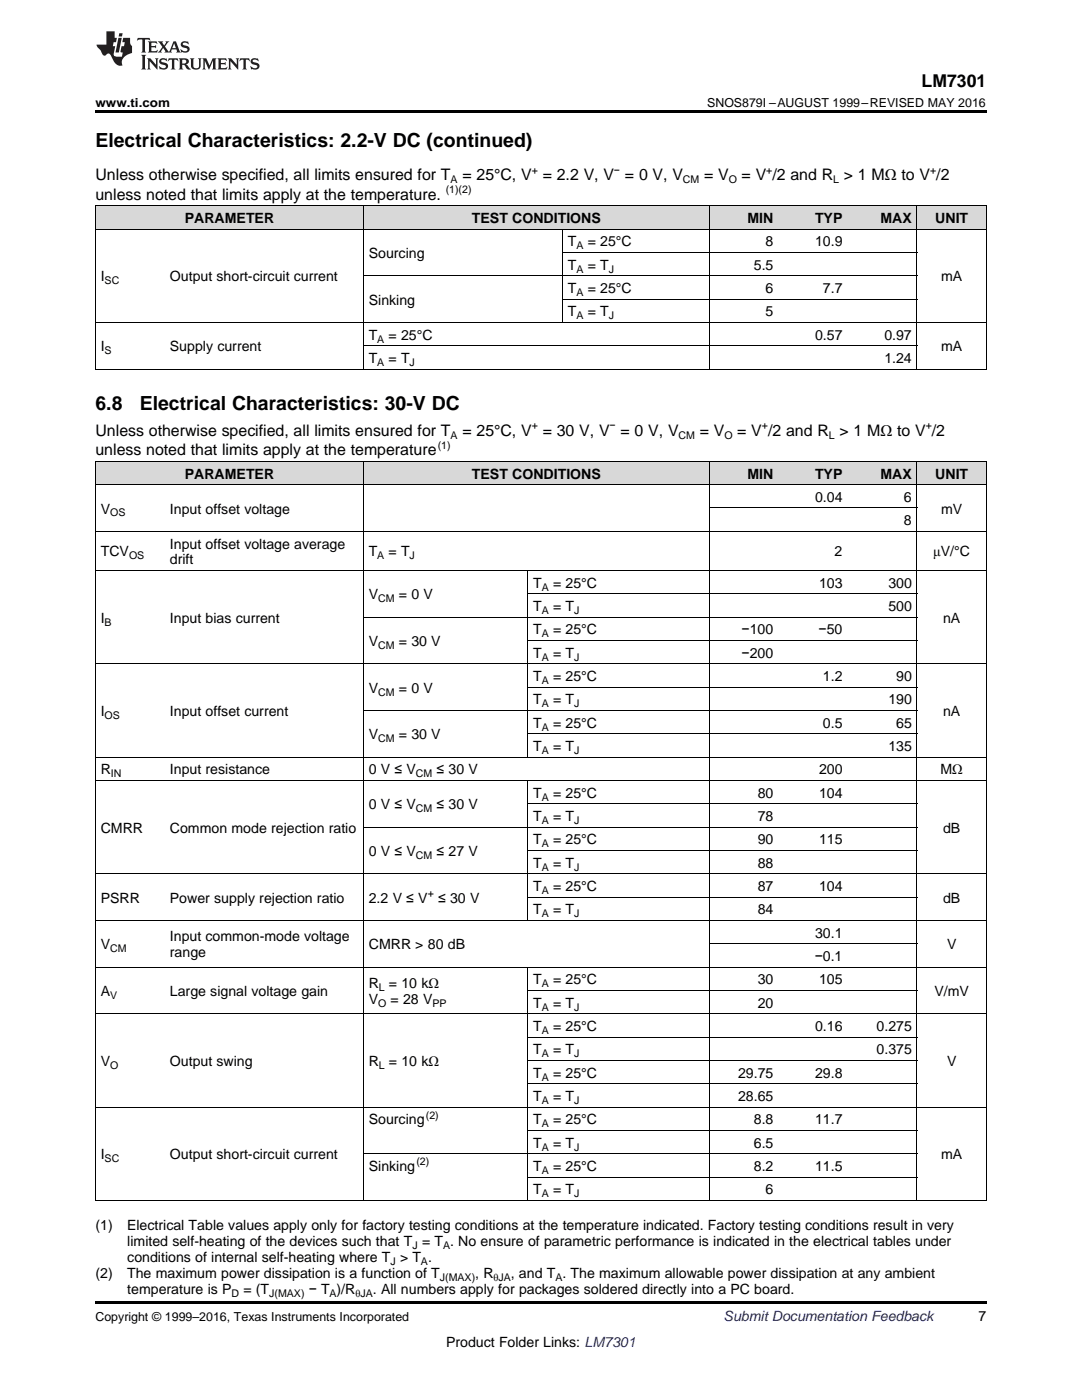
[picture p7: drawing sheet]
<svg xmlns="http://www.w3.org/2000/svg" width="216mm" height="279mm" viewBox="0 0 216 279" stroke-linecap="round" stroke-linejoin="round" font-family="sans-serif">
<defs><g id="words">
<g font-size="3.9">
<text x="19" y="29.3">Electrical Characteristics: 2.2-V DC (continued)</text>
<text x="19" y="81.8">6.8</text>
<text x="27.9" y="81.8">Electrical Characteristics: 30-V DC</text>
</g>
<text font-size="3.5" x="183.9" y="17.3">LM7301</text>
<g font-size="3.2">
<text x="19" y="36">Unless otherwise specified, all limits ensured for T</text>
<text x="92.3" y="36">= 25°C, V = 2.2 V, V = 0 V, V</text>
<text x="140.5" y="36">= V</text>
<text x="148" y="36">= V /2 and R &gt; 1 MΩ to V /2</text>
<text x="19" y="39.9">unless noted that limits apply at the temperature.</text>
<text x="19" y="87">Unless otherwise specified, all limits ensured for T</text>
<text x="92.3" y="87">= 25°C, V = 30 V, V = 0 V, V</text>
<text x="139.6" y="87">= V</text>
<text x="147.1" y="87">= V /2 and R &gt; 1 MΩ to V /2</text>
<text x="19" y="90.8">unless noted that limits apply at the temperature</text>
</g>
<g font-size="2.8">
<text x="36.9" y="44.5">PARAMETER</text>
<text x="94.2" y="44.5">TEST CONDITIONS</text>
<text x="149.2" y="44.5">MIN</text>
<text x="162.6" y="44.5">TYP</text>
<text x="175.7" y="44.5">MAX</text>
<text x="186.6" y="44.5">UNIT</text>
<text x="73.6" y="51.5">Sourcing</text>
<text x="113.3" y="49.2">T</text>
<text x="113.3" y="53.8">T</text>
<text x="117.3" y="49.2">= 25°C</text>
<text x="117.3" y="53.8">= T</text>
<text x="150.4" y="53.8">5.5</text>
<text x="152.8" y="49.2">8</text>
<text x="162.6" y="49.2">10.9</text>
<text x="20.1" y="56.2">I</text>
<text x="33.9" y="56.2">Output short-circuit current</text>
<text x="113.3" y="58.5">T</text>
<text x="117.3" y="58.5">= 25°C</text>
<text x="152.8" y="58.5">6</text>
<text x="164.2" y="58.5">7.7</text>
<text x="187.8" y="56.2">mA</text>
<text x="73.6" y="60.8">Sinking</text>
<text x="113.3" y="63.1">T</text>
<text x="117.3" y="63.1">= T</text>
<text x="152.8" y="63.1">5</text>
<text x="20.1" y="70.1">I</text>
<text x="33.9" y="70.1">Supply current</text>
<text x="73.6" y="67.8">T</text>
<text x="77.5" y="67.8">= 25°C</text>
<text x="162.6" y="67.8">0.57</text>
<text x="176.5" y="67.8">0.97</text>
<text x="187.8" y="70.1">mA</text>
<text x="73.6" y="72.5">T</text>
<text x="77.5" y="72.5">= T</text>
<text x="176.5" y="72.5">1.24</text>
<text x="36.9" y="95.5">PARAMETER</text>
<text x="94.2" y="95.5">TEST CONDITIONS</text>
<text x="149.2" y="95.5">MIN</text>
<text x="162.6" y="95.5">TYP</text>
<text x="175.7" y="95.5">MAX</text>
<text x="186.6" y="95.5">UNIT</text>
<text x="162.6" y="100.2">0.04</text>
<text x="180.4" y="100.2">6</text>
<text x="20.1" y="102.5">V</text>
<text x="33.9" y="102.5">Input offset voltage</text>
<text x="180.4" y="104.8">8</text>
<text x="187.8" y="102.5">mV</text>
<text x="20.1" y="111.1">TCV</text>
<text x="33.9" y="109.5">Input offset voltage average</text>
<text x="33.9" y="112.6">drift</text>
<text x="73.6" y="111.1">T</text>
<text x="77.5" y="111.1">= T</text>
<text x="166.5" y="111.1">2</text>
<text x="186.2" y="111.1">μV/°C</text>
<text x="73.6" y="119.6">V</text>
<text x="79.6" y="119.6">= 0 V</text>
<text x="106.4" y="117.3">T</text>
<text x="110.3" y="117.3">= 25°C</text>
<text x="163.4" y="117.3">103</text>
<text x="177.3" y="117.3">300</text>
<text x="20.1" y="124.3">I</text>
<text x="33.9" y="124.3">Input bias current</text>
<text x="106.4" y="122">T</text>
<text x="110.3" y="122">= T</text>
<text x="177.3" y="122">500</text>
<text x="188.2" y="124.3">nA</text>
<text x="73.6" y="128.9">V</text>
<text x="79.6" y="128.9">= 30 V</text>
<text x="106.4" y="126.6">T</text>
<text x="106.4" y="131.3">T</text>
<text x="110.3" y="126.6">= 25°C</text>
<text x="110.3" y="131.3">= T</text>
<text x="148" y="126.6">−100</text>
<text x="148" y="131.3">−200</text>
<text x="163.3" y="126.6">−50</text>
<text x="106.4" y="135.9">T</text>
<text x="110.3" y="135.9">= 25°C</text>
<text x="164.2" y="135.9">1.2</text>
<text x="178.8" y="135.9">90</text>
<text x="20.1" y="142.9">I</text>
<text x="33.9" y="142.9">Input offset current</text>
<text x="73.6" y="138.3">V</text>
<text x="79.6" y="138.3">= 0 V</text>
<text x="106.4" y="140.6">T</text>
<text x="110.3" y="140.6">= T</text>
<text x="177.3" y="140.6">190</text>
<text x="188.2" y="142.9">nA</text>
<text x="73.6" y="147.6">V</text>
<text x="79.6" y="147.6">= 30 V</text>
<text x="106.4" y="145.2">T</text>
<text x="106.4" y="149.9">T</text>
<text x="110.3" y="145.2">= 25°C</text>
<text x="110.3" y="149.9">= T</text>
<text x="164.2" y="145.2">0.5</text>
<text x="177.3" y="149.9">135</text>
<text x="178.8" y="145.2">65</text>
<text x="20.1" y="154.6">R</text>
<text x="33.9" y="154.6">Input resistance</text>
<text x="73.6" y="154.6">0 V ≤ V</text>
<text x="87.1" y="154.6">≤ 30 V</text>
<text x="163.4" y="154.6">200</text>
<text x="187.7" y="154.6">MΩ</text>
<text x="73.6" y="161.5">0 V ≤ V</text>
<text x="87.1" y="161.5">≤ 30 V</text>
<text x="106.4" y="159.2">T</text>
<text x="110.3" y="159.2">= 25°C</text>
<text x="151.2" y="159.2">80</text>
<text x="163.4" y="159.2">104</text>
<text x="20.1" y="166.2">CMRR</text>
<text x="33.9" y="166.2">Common mode rejection ratio</text>
<text x="106.4" y="163.9">T</text>
<text x="110.3" y="163.9">= T</text>
<text x="151.2" y="163.9">78</text>
<text x="188.2" y="166.2">dB</text>
<text x="73.6" y="170.9">0 V ≤ V</text>
<text x="87.1" y="170.9">≤ 27 V</text>
<text x="106.4" y="168.5">T</text>
<text x="106.4" y="173.2">T</text>
<text x="110.3" y="168.5">= 25°C</text>
<text x="110.3" y="173.2">= T</text>
<text x="151.2" y="168.5">90</text>
<text x="151.2" y="173.2">88</text>
<text x="163.4" y="168.5">115</text>
<text x="106.4" y="177.8">T</text>
<text x="110.3" y="177.8">= 25°C</text>
<text x="151.2" y="177.8">87</text>
<text x="163.4" y="177.8">104</text>
<text x="20.1" y="180.2">PSRR</text>
<text x="33.9" y="180.2">Power supply rejection ratio</text>
<text x="73.6" y="180.2">2.2 V ≤ V</text>
<text x="87.4" y="180.2">≤ 30 V</text>
<text x="106.4" y="182.5">T</text>
<text x="110.3" y="182.5">= T</text>
<text x="151.2" y="182.5">84</text>
<text x="188.2" y="180.2">dB</text>
<text x="20.1" y="189.5">V</text>
<text x="33.9" y="187.9">Input common-mode voltage</text>
<text x="33.9" y="191.1">range</text>
<text x="73.6" y="189.5">CMRR &gt; 80 dB</text>
<text x="162.6" y="191.8">−0.1</text>
<text x="162.6" y="187.1">30.1</text>
<text x="189" y="189.5">V</text>
<text x="73.6" y="197.2">R</text>
<text x="77.6" y="197.2">= 10 kΩ</text>
<text x="106.4" y="196.5">T</text>
<text x="110.3" y="196.5">= 25°C</text>
<text x="151.2" y="196.5">30</text>
<text x="163.4" y="196.5">105</text>
<text x="20.1" y="198.8">A</text>
<text x="33.9" y="198.8">Large signal voltage gain</text>
<text x="73.6" y="200.4">V</text>
<text x="77.9" y="200.4">= 28 V</text>
<text x="106.4" y="201.1">T</text>
<text x="110.3" y="201.1">= T</text>
<text x="151.2" y="201.1">20</text>
<text x="186.4" y="198.8">V/mV</text>
<text x="106.4" y="205.8">T</text>
<text x="110.3" y="205.8">= 25°C</text>
<text x="162.6" y="205.8">0.16</text>
<text x="174.9" y="205.8">0.275</text>
<text x="20.1" y="212.8">V</text>
<text x="33.9" y="212.8">Output swing</text>
<text x="73.6" y="212.8">R</text>
<text x="77.6" y="212.8">= 10 kΩ</text>
<text x="106.4" y="210.4">T</text>
<text x="106.4" y="215.1">T</text>
<text x="110.3" y="210.4">= T</text>
<text x="110.3" y="215.1">= 25°C</text>
<text x="147.3" y="215.1">29.75</text>
<text x="162.6" y="215.1">29.8</text>
<text x="174.9" y="210.4">0.375</text>
<text x="189" y="212.8">V</text>
<text x="106.4" y="219.7">T</text>
<text x="110.3" y="219.7">= T</text>
<text x="147.3" y="219.7">28.65</text>
<text x="73.6" y="224.4">Sourcing</text>
<text x="106.4" y="224.4">T</text>
<text x="110.3" y="224.4">= 25°C</text>
<text x="150.4" y="224.4">8.8</text>
<text x="162.6" y="224.4">11.7</text>
<text x="20.1" y="231.4">I</text>
<text x="33.9" y="231.4">Output short-circuit current</text>
<text x="73.6" y="233.7">Sinking</text>
<text x="106.4" y="229.1">T</text>
<text x="106.4" y="233.7">T</text>
<text x="110.3" y="229.1">= T</text>
<text x="110.3" y="233.7">= 25°C</text>
<text x="150.4" y="229.1">6.5</text>
<text x="150.4" y="233.7">8.2</text>
<text x="162.6" y="233.7">11.5</text>
<text x="187.8" y="231.4">mA</text>
<text x="106.4" y="238.4">T</text>
<text x="110.3" y="238.4">= T</text>
<text x="152.8" y="238.4">6</text>
<text x="19" y="245.5">(1)</text>
<text x="25.4" y="245.5">Electrical Table values apply only for factory testing conditions at the temperature indicated. Factory testing conditions result in very</text>
<text x="25.4" y="248.7">limited self-heating of the devices such that T = T . No ensure of parametric performance is indicated in the electrical tables under</text>
<text x="25.4" y="251.9">conditions of internal self-heating where T &gt; T .</text>
<text x="19" y="255.1">(2)</text>
<text x="25.4" y="255.1">The maximum power dissipation is a function of T</text>
<text x="94.8" y="255.1">, R</text>
<text x="101.9" y="255.1">, and T . The maximum allowable power dissipation at any ambient</text>
<text x="25.4" y="258.2">temperature is P</text>
<text x="48.6" y="258.2">= (T</text>
<text x="61.6" y="258.2">− T )/R</text>
<text x="74.4" y="258.2">. All numbers apply for packages soldered directly into a PC board.</text>
<text x="195.3" y="263.6">7</text>
<text x="89" y="268.9">Product Folder Links: LM7301</text>
</g>
<text font-size="2.8" fill="#0000c8" x="144.4" y="263.6">Submit Documentation Feedback</text>
<g font-size="2.5">
<text x="19" y="21.4">www.ti.com</text>
<text x="141.1" y="21.4">SNOS879I –AUGUST 1999–REVISED MAY 2016</text>
<text x="19" y="263.6">Copyright © 1999–2016, Texas Instruments Incorporated</text>
</g>
<g font-size="2.1">
<text x="106.1" y="34.7">+</text>
<text x="122.5" y="34.7">−</text>
<text x="152.9" y="34.7">+</text>
<text x="185.6" y="34.7">+</text>
<text x="88.9" y="38.6">(1)(2)</text>
<text x="89.9" y="36.6">A</text>
<text x="136.3" y="36.6">CM</text>
<text x="145.4" y="36.6">O</text>
<text x="166.3" y="36.6">L</text>
<text x="115" y="49.7">A</text>
<text x="20.9" y="56.7">SC</text>
<text x="115" y="54.4">A</text>
<text x="115" y="59.1">A</text>
<text x="121.5" y="54.4">J</text>
<text x="115" y="63.7">A</text>
<text x="121.5" y="63.7">J</text>
<text x="20.9" y="70.7">S</text>
<text x="75.3" y="68.4">A</text>
<text x="75.3" y="73">A</text>
<text x="81.7" y="73">J</text>
<text x="87.3" y="89.6">(1)</text>
<text x="89.9" y="87.6">A</text>
<text x="106.1" y="85.7">+</text>
<text x="121.6" y="85.7">−</text>
<text x="135.4" y="87.6">CM</text>
<text x="144.5" y="87.6">O</text>
<text x="152" y="85.7">+</text>
<text x="165.4" y="87.6">L</text>
<text x="184.7" y="85.7">+</text>
<text x="22" y="103">OS</text>
<text x="25.8" y="111.6">OS</text>
<text x="75.3" y="111.6">A</text>
<text x="81.7" y="111.6">J</text>
<text x="108.1" y="117.9">A</text>
<text x="20.9" y="124.8">B</text>
<text x="75.5" y="120.2">CM</text>
<text x="108.1" y="122.5">A</text>
<text x="114.5" y="122.5">J</text>
<text x="75.5" y="129.5">CM</text>
<text x="108.1" y="127.2">A</text>
<text x="108.1" y="131.8">A</text>
<text x="114.5" y="131.8">J</text>
<text x="108.1" y="136.5">A</text>
<text x="20.9" y="143.5">OS</text>
<text x="75.5" y="138.8">CM</text>
<text x="108.1" y="141.1">A</text>
<text x="114.5" y="141.1">J</text>
<text x="75.5" y="148.1">CM</text>
<text x="108.1" y="145.8">A</text>
<text x="22.1" y="155.1">IN</text>
<text x="83" y="155.1">CM</text>
<text x="108.1" y="150.5">A</text>
<text x="114.5" y="150.5">J</text>
<text x="108.1" y="159.8">A</text>
<text x="83" y="162.1">CM</text>
<text x="108.1" y="164.4">A</text>
<text x="114.5" y="164.4">J</text>
<text x="83" y="171.4">CM</text>
<text x="108.1" y="169.1">A</text>
<text x="108.1" y="173.7">A</text>
<text x="114.5" y="173.7">J</text>
<text x="85.3" y="179">+</text>
<text x="108.1" y="178.4">A</text>
<text x="108.1" y="183.1">A</text>
<text x="114.5" y="183.1">J</text>
<text x="22" y="190">CM</text>
<text x="75.6" y="197.8">L</text>
<text x="108.1" y="197">A</text>
<text x="22" y="199.4">V</text>
<text x="75.5" y="200.9">O</text>
<text x="86.3" y="200.9">PP</text>
<text x="108.1" y="201.7">A</text>
<text x="114.5" y="201.7">J</text>
<text x="108.1" y="206.3">A</text>
<text x="22" y="213.3">O</text>
<text x="75.6" y="213.3">L</text>
<text x="108.1" y="211">A</text>
<text x="108.1" y="215.7">A</text>
<text x="114.5" y="211">J</text>
<text x="108.1" y="220.3">A</text>
<text x="114.5" y="220.3">J</text>
<text x="85" y="223.3">(2)</text>
<text x="108.1" y="225">A</text>
<text x="20.9" y="232">SC</text>
<text x="83.1" y="232.6">(2)</text>
<text x="108.1" y="229.6">A</text>
<text x="114.5" y="229.6">J</text>
<text x="108.1" y="234.3">A</text>
<text x="108.1" y="238.9">A</text>
<text x="114.5" y="238.9">J</text>
<text x="82.3" y="249.3">J</text>
<text x="88.4" y="249.3">A</text>
<text x="77.9" y="252.4">J</text>
<text x="84" y="252.4">A</text>
<text x="87.8" y="255.6">J(MAX)</text>
<text x="98.5" y="255.6">θJA</text>
<text x="110.8" y="255.6">A</text>
<text x="46.2" y="258.8">D</text>
<text x="53.7" y="258.8">J(MAX)</text>
<text x="65.8" y="258.8">A</text>
<text x="70.9" y="258.8">θJA</text>
</g>
</g></defs>
<g fill="#d8d8d8">
<path d="M19 92.1h13.8v4.7h-13.8z"/>
<path d="M32.8 92.1h39.7v4.7h-39.7z"/>
<path d="M72.5 92.1h32.8v4.7h-32.8z"/>
<path d="M105.3 92.1h36.3v4.7h-36.3z"/>
<path d="M141.6 92.1h13.8v4.7h-13.8z"/>
<path d="M155.4 92.1h13.8v4.7h-13.8z"/>
<path d="M169.2 92.1h13.8v4.7h-13.8z"/>
<path d="M183 92.1h13.8v4.7h-13.8z"/>
<path d="M19 41.1h13.8v4.7h-13.8z"/>
<path d="M32.8 41.1h39.7v4.7h-39.7z"/>
<path d="M72.5 41.1h39.8v4.7h-39.8z"/>
<path d="M112.3 41.1h29.3v4.7h-29.3z"/>
<path d="M141.6 41.1h13.8v4.7h-13.8z"/>
<path d="M155.4 41.1h13.8v4.7h-13.8z"/>
<path d="M169.2 41.1h13.8v4.7h-13.8z"/>
<path d="M183 41.1h13.8v4.7h-13.8z"/>
</g>
<path d="M19 22h177.8v.5h-177.8zM19 73.7h.2zM72.4 73.7h.1zM112.1 73.7h.2zM141.5 73.7h.1zM182.9 73.7h.1zM196.7 73.7h.1zM19 259.7h177.8v.5h-177.8z" fill="#000"/>
<g fill="none" stroke="#000" stroke-width=".2">
<path d="M19 45.7h177.8M19 41.1h177.8M19.1 41.1v32.6M72.5 41.1v32.6M72.5 55.1h110.5M112.2 45.8v18.6M112.3 59.7h70.7M112.3 50.4h70.7M141.6 41.1v32.6M183 41.1v32.6M196.8 41.1v32.6M19 73.7h177.8"/>
<path d="M19 64.4h177.8M72.5 69h110.5M19 96.7h177.8M19 92.1h177.8M19.1 92.1v147.5M72.5 92.1v147.5M141.6 92.1v147.5M183 92.1v147.5M196.8 92.1v147.5M19 113.9h177.8M19 106h177.8M105.3 113.9v37.3"/>
<path d="M105.3 118.5h77.7M141.6 101.4h41.4M19 132.5h177.8M72.5 123.2h110.5M105.3 137.1h77.7M105.3 127.8h77.7M19 155.8h177.8M19 151.1h177.8M72.5 141.8h110.5M105.3 155.8v28M105.3 146.5h77.7M19 174.4h177.8"/>
<path d="M72.5 165.1h110.5M105.3 179.1h77.7M105.3 169.7h77.7M105.3 160.4h77.7M19 193h177.8M19 183.7h177.8M105.3 193v46.6M105.3 197.7h77.7M141.6 188.4h41.4M19 202.3h177.8M105.3 216.3h77.7M105.3 211.6h77.7"/>
<path d="M105.3 207h77.7M19 239.6h177.8M19 221h177.8M72.5 230.3h110.5M105.3 234.9h77.7M105.3 225.6h77.7"/>
</g>
<g fill="#231f20">
<path d="M27.5 7.6l-.1 .5 .4-.2h.6v.1v2.1l-.2 .4h1l-.3-.4v-2.1l.1-.1h.5l.5 .2-.2-.5zM29.5 8.3l.2 .3v1.5l-.2 .4h1.8l.2-.6a1.04 1.04 0 0 1-1.3 .2v-.7h.6l.3 .2v-.6l-.3 .2h-.6v-.6l.8-.1 .4 .3-.2-.5zM31.5 8.3l.9 1.1-.9 1.1h.8l-.2-.2 .5-.7 .4 .7-.2 .2h1.5l-.1-.2 .1-.4h.9l.1 .4-.2 .2h1l-.3-.3-.7-1.9h-.5l-.9 2-.8-1 .9-1h-.8l.1 .3-.3 .5-.4-.6 .2-.2zM34.7 8.6l.4 1h-.7zM36.3 8.4a.63 .63 0 0 0-.2 .7 .63 .63 0 0 0 .6 .4l.6 .2 .1 .2a.75 .75 0 0 1-.7 .4 .75 .75 0 0 1-.6-.5l.1 .7 .1-.1a1.11 1.11 0 0 0 1.5-.6 1.13 1.13 0 0 0-1.2-.8l-.1-.4a1.04 1.04 0 0 1 1.2 .2l-.2-.5-.1 .1-.5-.2zM28.2 10.9l.2 .4v2.2l-.2 .4h1l-.3-.4v-2.2l.3-.4zM29.3 11.6l.3 .4v1.5l-.3 .4h.8l-.2-.4v-1.3l1.5 1.7v-1.9l.2-.4h-.7l.2 .4v.9l-1.1-1.3zM32 11.8a.62 .62 0 0 0-.2 .7 .62 .62 0 0 0 .6 .4l.6 .1 .1 .3a.76 .76 0 0 1-.7 .3 .76 .76 0 0 1-.6-.4l.1 .7 .1-.1a1.11 1.11 0 0 0 1.5-.6 1.13 1.13 0 0 0-1.2-.8l-.1-.4a1.04 1.04 0 0 1 1.2 .2l-.2-.6-.1 .1-.5-.1zM33.7 11.6l-.2 .6a.61 .61 0 0 1 .8-.3v1.6l-.2 .4h.9l-.2-.4v-1.6a.63 .63 0 0 1 .8 .3l-.2-.6zM35.6 11.6l.3 .4v1.5l-.3 .4h1l-.2-.2v-.8l.5 .2a.76 .76 0 0 0 1.2 .7l-1-1a.58 .58 0 0 0 .6-.5 .58 .58 0 0 0-.5-.6zM36.4 11.9h.1a.45 .45 0 0 1 .5 .1 .45 .45 0 0 1 .1 .5l-.7 .2zM37.9 11.6l.2 .2a2.17 2.17 0 0 0 .3 1.9 .99 .99 0 0 0 1.6-.6v-1.1l.2-.4h-.7l.2 .2a1.92 1.92 0 0 1-.2 1.8 .6 .6 0 0 1-.9-.5v-1.1l.2-.4zM40.4 11.6l.2 .4v1.5l-.2 .4h.7l-.2-.4v-1.4l.8 1.8 .8-1.8v1.4l-.2 .4h.9l-.2-.4v-1.5l.2-.4h-.8l-.6 1.5-.6-1.5zM43.4 11.6l.2 .4v1.5l-.2 .4h1.8l.2-.6a1.04 1.04 0 0 1-1.3 .1v-.6h.5l.4 .2v-.6l-.4 .2h-.5v-.7h.8l.3 .3-.1-.6zM45.5 11.6l.2 .4v1.5l-.2 .4h.7l-.2-.4v-1.3l1.5 1.7v-1.9l.2-.4h-.7l.2 .4v.9l-1.1-1.3zM47.9 11.6l-.1 .6a.61 .61 0 0 1 .8-.3v1.6l-.3 .4h1l-.3-.4 .1-1.6a.63 .63 0 0 1 .7 .3l-.1-.6zM50.2 11.8a.62 .62 0 0 0-.2 .7 .62 .62 0 0 0 .6 .4l.6 .1 .2 .3a.76 .76 0 0 1-.8 .3 .76 .76 0 0 1-.6-.4l.1 .7 .2-.1a1.11 1.11 0 0 0 1.5-.6 1.13 1.13 0 0 0-1.3-.8l-.1-.4a1.04 1.04 0 0 1 1.2 .2l-.1-.6-.2 .1-.5-.1z"/>
<path d="M21.2 6.3v2.6h-1.9l.1 .4 .7 .9a.91 .91 0 0 0 1 .8 .56 .56 0 0 1 .5-.3 .56 .56 0 0 1 .5 .3l.4 .8a1.53 1.53 0 0 0 1.9 1.2 1.54 1.54 0 0 1 1-2.1l.9-.3v-1.4a1.52 1.52 0 0 1-.3-1.6h-1.4l-.2 .8h.5l-.2 .8h-.4l-.2 1v.2l.4 .1-.2 .8a1.93 1.93 0 0 1-1.6-.3l.3-1.8h-.5l.2-.8h.4l.2-.8h-.4v-1.3zM23.6 7.6l-.6 2.9h.7l.6-2.9zM23.8 6.6l-.1 .7h.6l.2-.7z"/>
</g>
<use href="#words"/>
</svg>
